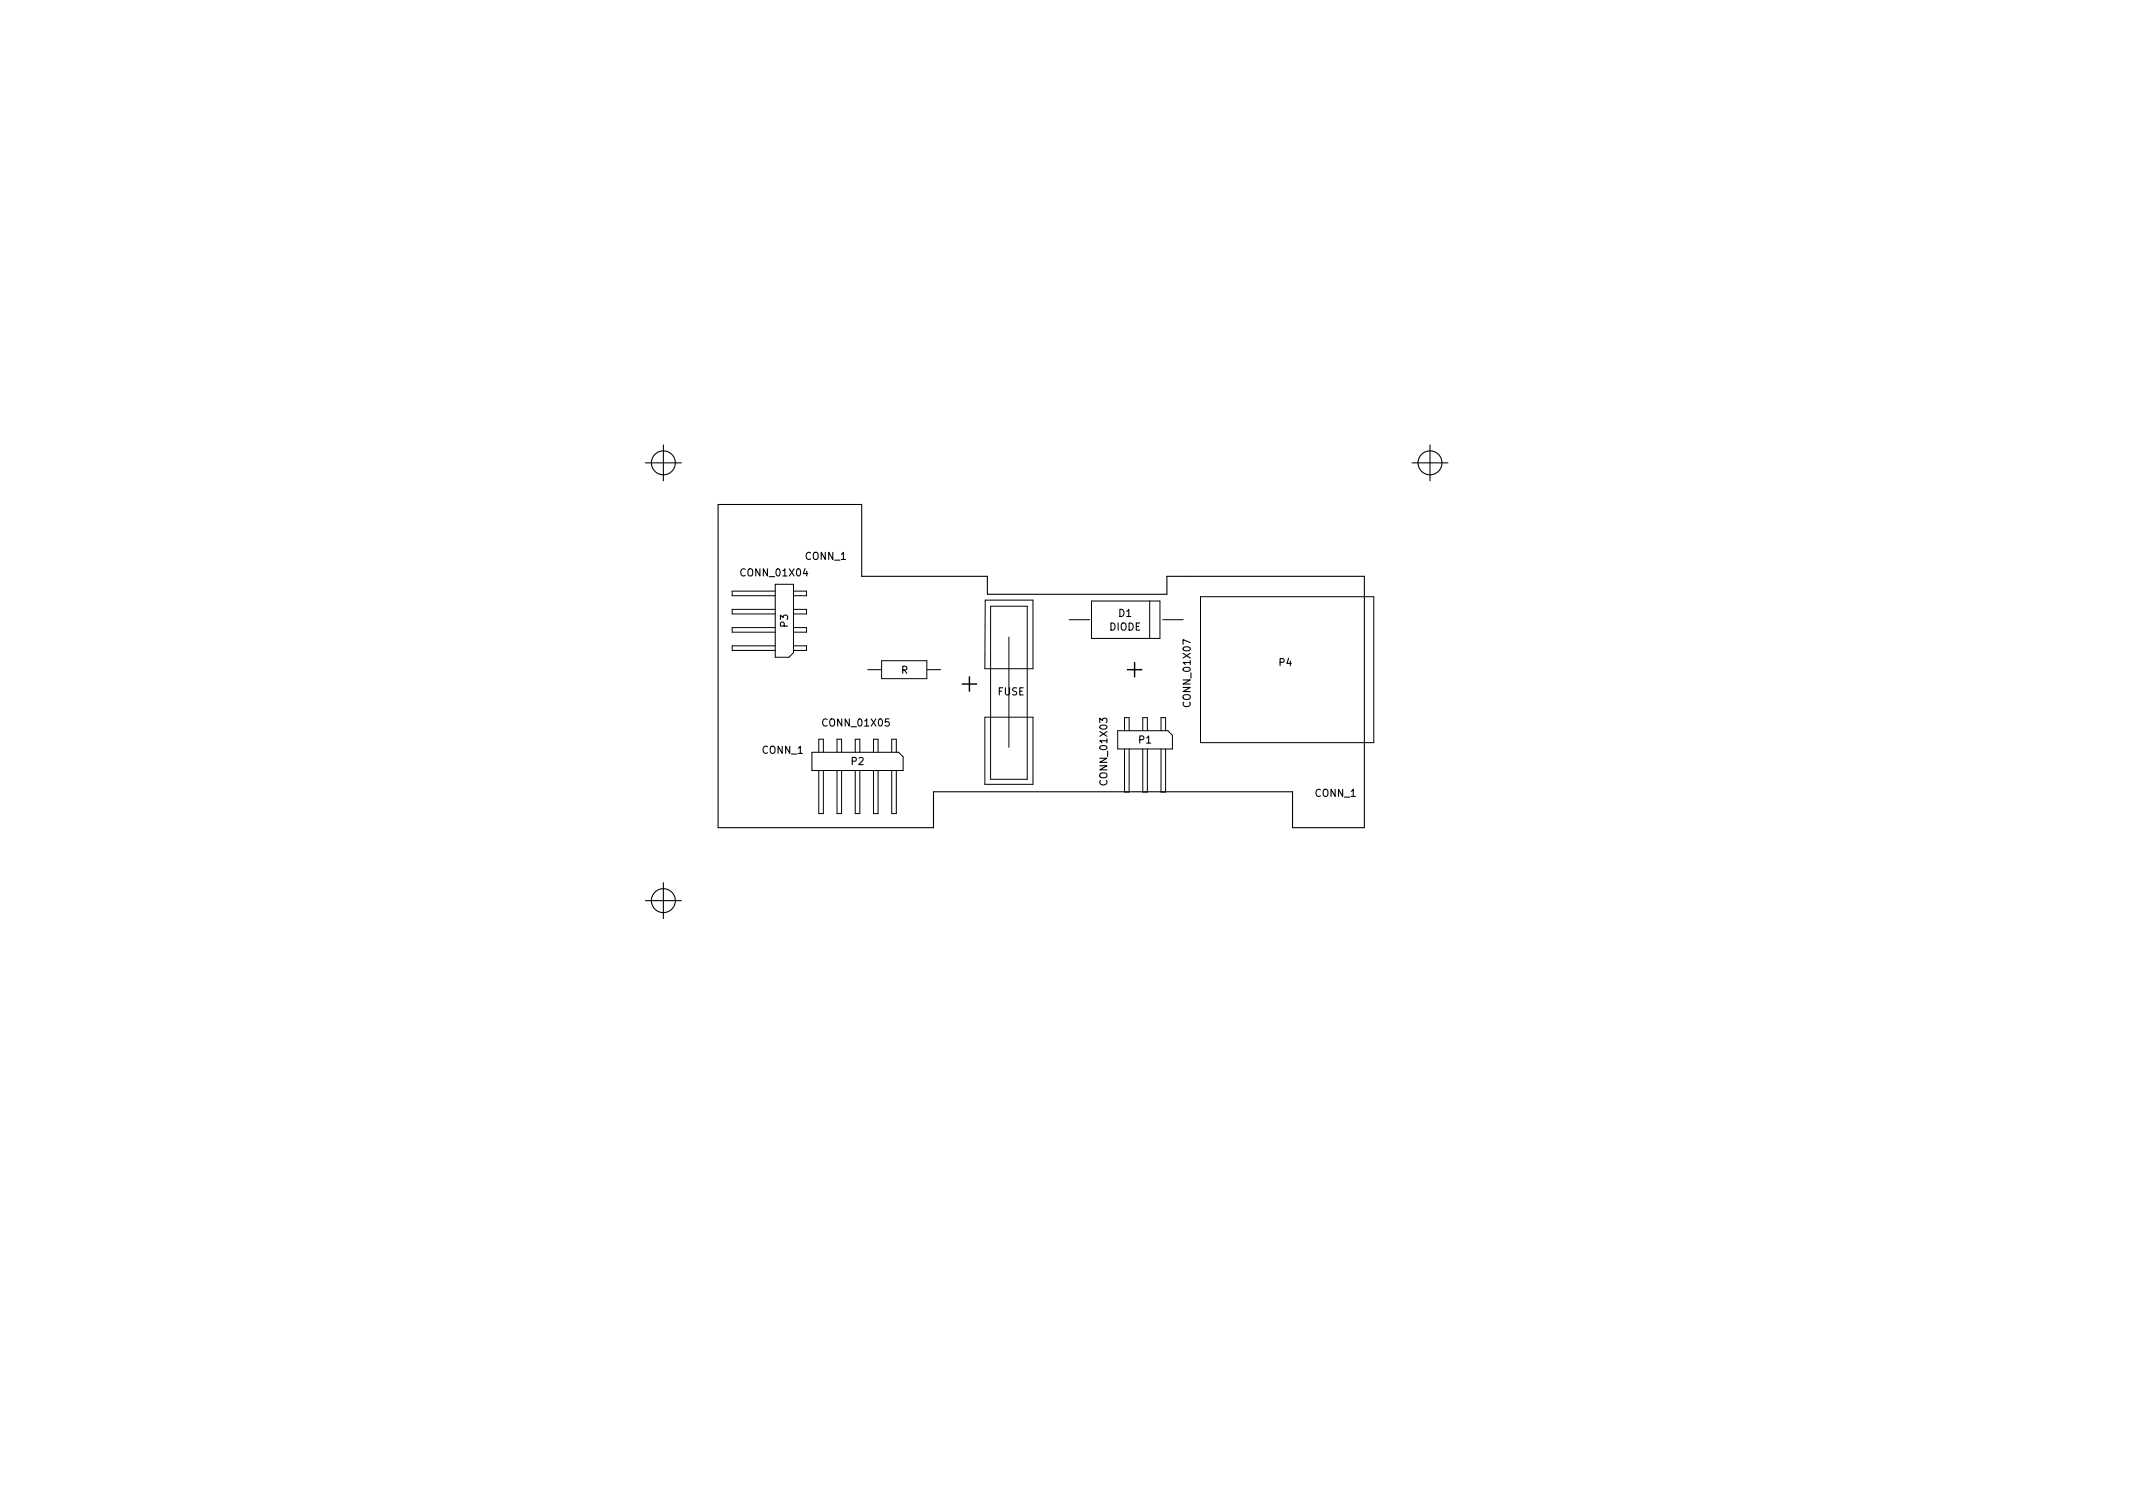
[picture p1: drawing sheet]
<svg xmlns="http://www.w3.org/2000/svg" width="297mm" height="210mm" viewBox="0 0 297 210" stroke-linecap="round" stroke-linejoin="round" font-family="sans-serif">
<defs><g id="words">
<g font-size="1.4">
<text x="112.2" y="77.9">CONN_1</text>
<text x="103.3" y="80.2">CONN_01X04</text>
<text x="109.7" y="87.3" transform="rotate(-90 109.7 87.3)">P3</text>
<text x="154.5" y="87.8">DIODE</text>
<text x="155.8" y="85.9">D1</text>
<text x="125.5" y="93.8">R</text>
<text x="178.1" y="92.7">P4</text>
<text x="114.7" y="101.1">CONN_01X05</text>
<text x="138.9" y="96.8">FUSE</text>
<text x="165.8" y="98.2" transform="rotate(-90 165.8 98.2)">CONN_01X07</text>
<text x="106.2" y="104.9">CONN_1</text>
<text x="118.6" y="106.5">P2</text>
<text x="158.6" y="103.5">P1</text>
<text x="154.2" y="109.1" transform="rotate(-90 154.2 109.1)">CONN_01X03</text>
<text x="183.2" y="110.9">CONN_1</text>
</g>
</g></defs>
<g fill="none" stroke="#000" stroke-width=".15">
<path d="M89.9 64.4h5M92.4 61.9v5M100 70.2h20v10h17.5v2.5h25v-2.5h27.5v35h-10v-5h-50v5h-30zM196.6 64.4h5M199.1 61.9v5M89.9 125.4h5M92.4 122.9v5"/>
<circle cx="92.4" cy="64.4" r="1.67"/>
<circle cx="199.1" cy="64.4" r="1.67"/>
<circle cx="92.4" cy="125.4" r="1.67"/>
</g>
<path d="M134 95.2h2M135 94.2v2M157 93.2h2M158 92.2v2" fill="none" stroke="#000" stroke-width=".2"/>
<g fill="none" stroke="#000" stroke-width=".14">
<path d="M108 81.4h2.5v9.5l-.6 .6h-1.9zM108 89.9h-6v.7h6M108 82.3h-6v.6h6M108 84.8h-6v.7h6M108 87.4h-6v.6h6M110.5 89.9h1.8v.7h-1.8M110.5 82.3h1.8v.6h-1.8M110.5 84.8h1.8v.7h-1.8M110.5 87.4h1.8v.6h-1.8M120.8 93.2h2M122.8 92h6.3v2.5h-6.3zM129.1 93.2h1.9"/>
<path d="M137.2 99.9h6.7v9.3h-6.7zM137.2 83.6h6.7v9.5h-6.7zM140.5 88.7v15.4M148.9 86.3h2.9M152 83.7h9.5v5.2h-9.5zM160.1 83.7v5.2M161.9 86.3h2.9M167.2 83.1h24.1v20.3h-24.1zM113.1 104.7h12l.7 .7v1.9h-12.7zM114 104.7v-1.8h.7v1.8M114 107.3v6h.7v-6M116.6 104.7v-1.8h.6v1.8"/>
<path d="M116.6 107.3v6h.6v-6M119.1 104.7v-1.8h.6v1.8M119.1 107.3v6h.6v-6M121.6 104.7v-1.8h.7v1.8M121.6 107.3v6h.7v-6M124.2 104.7v-1.8h.6v1.8M124.2 107.3v6h.6v-6M137.9 108.5v-24.1h5.1v24.1h-5M155.6 101.7h7l.7 .7v1.9h-7.7zM156.6 101.7v-1.8h.6v1.8M156.6 104.3v6h.6v-6M159.1 101.7v-1.8h.7v1.8"/>
<path d="M159.1 104.3v6h.7v-6M161.7 101.7v-1.8h.6v1.8M161.7 104.3v6h.6v-6"/>
</g>
<use href="#words"/>
</svg>
